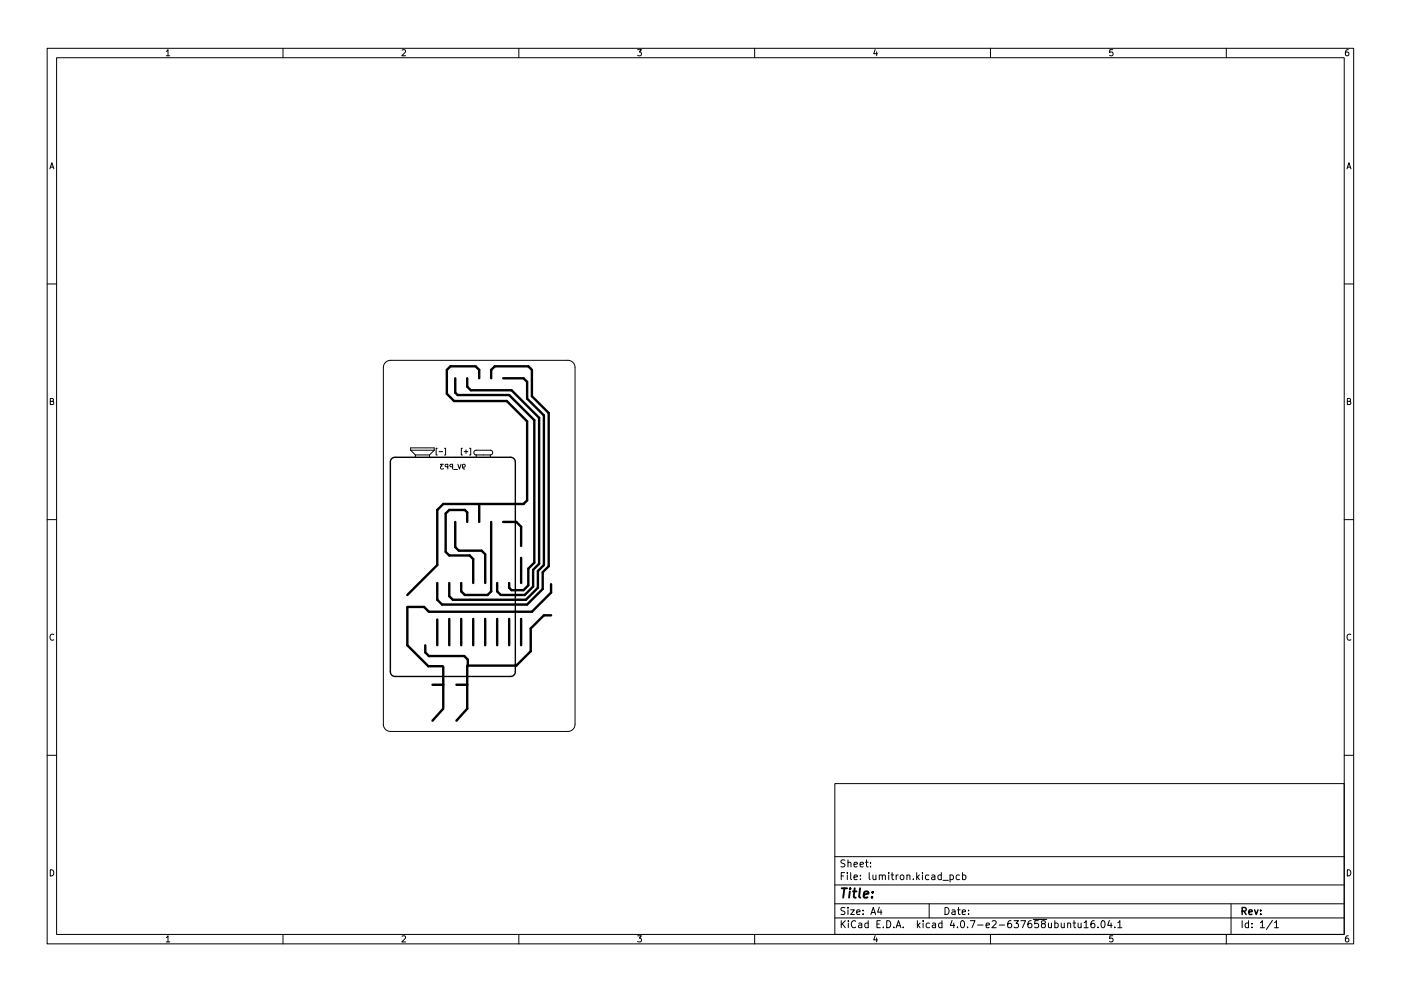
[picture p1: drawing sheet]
<svg xmlns="http://www.w3.org/2000/svg" width="297mm" height="210mm" viewBox="0 0 297 210" stroke-linecap="round" stroke-linejoin="round" font-family="sans-serif">
<g fill="none" stroke="#000" stroke-width=".21">
<path d="M10 10.2h277v190.1h-277zM12 12.2h273v186.1h-273zM35.2 10.9l.4-.4v1.3M35.2 11.8h.8M60 10.2v2M85.2 10.7l.5-.2 .3 .4-.8 .9h.8M110 10.2v2M135.2 10.5h.8l-.4 .5 .3 .2v.5l-.2 .1-.5-.1M160 10.2v2M185.6 10.5l-.4 .9h.9M185.9 11v.8M210 10.2v2"/>
<path d="M235.9 10.5h-.6l-.1 .7 .7-.1v.6l-.2 .1-.5-.1M260 10.2v2M285.9 10.5l-.4 .1-.2 .2-.1 .8 .3 .2 .4-.1v-.6l-.4-.1-.3 .3M10.6 35.8l.4-1.3 .4 1.3M10.7 35.5h.6M285.6 35.8l.4-1.3 .4 1.3M285.7 35.5h.6M10 60.2h2M81.7 76.9l.5-.3 .6-.2h37.6a1.52 1.52 0 0 1 1.5 1.6v75.7a1.52 1.52 0 0 1-1.5 1.5h-37.6a1.52 1.52 0 0 1-1.5-1.5v-75.7l.1-.7zM285 60.2h2M10.7 85.2l.5-.1 .1-.4-.6-.2v1.3h.5l.2-.4-.3-.2M87.1 95.5v-.5h5v.5"/>
<path d="M87.1 95.5h5M87.1 95.5l1 1M88.1 96.5v.5M88.1 96.5h3M91.1 96.5v.5M92.1 95.5l-1 1M92.7 95.1h-.2v1.4h.2M93.1 95.8h.8M94 98.5h-.6l.3 .4-.3 .1v.4h.6M94.2 95.1h.3v1.4h-.3M94.9 99h-.4l-.1-.4 .5-.1v1M96 99h-.5l-.1-.4 .6-.1v1"/>
<path d="M96.2 99.6h.8M97.1 98.5l.3 1 .4-1M98 98.9l.2 .2h.3l.1-.5-.4-.1-.2 .2 .1 .6 .4 .2M98 95.1h-.2v1.4h.2M98.4 95.8h.8M98.8 95.4v.8M99.6 95.1h.2v1.4h-.2M101 96.5l-.4-.1-.1-.4 .1-.3 .4-.2 3.1 .1 .3 .2 .1 .3-.2 .3-.3 .1M101 96.5h3M101 96.5v.5M104 96.5v.5M285.7 85.2l.5-.1 .1-.4-.6-.2v1.3h.5l.2-.4-.3-.2"/>
<path d="M10 110.2h2M285 110.2h2M11.4 134.7a.58 .58 0 0 0-.8 .5 .58 .58 0 0 0 .8 .5M286.4 134.7a.58 .58 0 0 0-.8 .5 .58 .58 0 0 0 .8 .5M10 160.2h2M177 166.3h108v32h-108zM285 160.2h2M10.7 184.5a.66 .66 0 0 1 .7 .7 .66 .66 0 0 1-.7 .6zM35.2 198.9l.4-.4v1.3M35.2 199.8h.8M60 198.3v2M85.2 198.7l.5-.2 .3 .4-.8 .9h.8"/>
<path d="M110 198.3v2M135.2 198.5h.8l-.4 .5 .3 .2v.5l-.2 .1-.5-.1M160 198.3v2M177 194.8h108M177 191.8h108M177 187.8h108M177 181.8h108M178.4 195.3v1.5M178.4 185.8h.5M178.6 196l.6 .8M179.1 185.1h-.7v1.5M179.1 192.6l-.5-.1-.2 .2v.4l.6 .3 .1 .3-.2 .3h-.6"/>
<path d="M179.1 182.5l-.5-.1-.2 .2v.4l.6 .3 .1 .3-.2 .3h-.6M179.2 195.3l-.8 .9M179.6 185.1v.2M179.6 185.6v1M179.8 192.5v.2M179.8 183.1l.2-.2 .4 .1v.9M179.8 182.4v1.5M179.8 193v1M179.9 195.3v.2M179.9 195.8v1M180.4 193h.7l-.7 1h.7M180.4 185.1v1.3l.2 .2"/>
<path d="M181.1 186.1l.7-.1-.1-.3-.4-.1-.2 .2v.8h.6M181.1 183.4l.7-.1-.1-.3-.4-.1-.2 .2v.8h.6M181.4 195.5a.71 .71 0 0 0-1 .5 .71 .71 0 0 0 .7 .8l.3-.1M181.6 193.5l.8-.1-.1-.3-.4-.1-.3 .2 .1 .8h.6M182.1 195.9h.5l.1 .9M182.4 183.4l.7-.1-.1-.3-.4-.1-.2 .2v.8h.6M182.4 186.5v.1M182.4 185.7v.1M182.7 196.2l-.5 .1-.2 .2 .2 .3h.5M183 193.9v.1M183 193.1v.1M183.5 182.9h.6"/>
<path d="M183.7 182.4v1.3l.4 .2M184.1 195.9l-.5-.1-.2 .3 .1 .7h.6M184.1 195.3v1.5M184.3 185.1v1.3l.2 .2M184.6 183.8v.1M184.6 183v.1M184.6 194l.5-1.5 .5 1.5M184.8 193.6h.7M185.1 185.6v1h.4l.2-.1M185.6 198.5l-.4 .9h.9M185.7 185.6v1M185.9 199v.8"/>
<path d="M185.9 196h.5M186.4 192.5l-.3 1h.9M186.4 185.8l.2-.2 .4 .1 .1 .9M186.4 185.6v1M186.6 195.3h-.7v1.5h.7M186.8 193v1M187.1 185.8l.2-.2 .3 .1 .1 .9M187.3 196.7v.1M188 195.3a.76 .76 0 0 1 .9 .8 .76 .76 0 0 1-.9 .7zM188.4 185.1v.2M188.4 185.6v1M188.9 185.6h.6"/>
<path d="M189.1 185.1v1.3l.4 .2M189.5 196.7v.1M190 196.8l.5-1.5 .5 1.5M190 185.6v1M190.1 196.4h.8M190.4 185.6l-.4 .3M191 185.7l.4-.1 .2 .3v.4l-.2 .3h-.4l-.1-.3zM191.5 196.7v.1M192.3 185.8l.2-.2 .4 .1v.9M192.3 185.6v1M193.6 186.5v.1M194.4 185.1v1.5"/>
<path d="M194.5 195.3v1.5M194.5 186.1l.4 .5M194.6 196.3l.5 .5M194.9 185.6l-.5 .6M195.1 195.8l-.6 .6M195.6 185.1v.2M195.6 185.6v1M195.7 195.3v.2M195.7 195.8v1M196.9 185.7l-.4-.1-.3 .3 .2 .7h.5M197 191.8v3M197.1 195.9l-.5-.1-.2 .3 .1 .7h.6"/>
<path d="M197.6 185.7h.5l.1 .9M197.7 195.9h.6l.1 .9M198.2 186l-.5 .1-.2 .2 .2 .3h.5M198.4 196.2l-.5 .1-.3 .2 .3 .3h.5M199.6 185.7l-.5-.1-.2 .3 .1 .7h.6M199.6 185.1v1.5M199.7 195.9l-.4-.1-.3 .3 .1 .7h.6M199.7 195.3v1.5M199.9 186.8h1.2M200.4 192.5a.76 .76 0 0 1 .8 .8 .76 .76 0 0 1-.8 .7zM201.4 185.7l.5-.1 .2 .3-.1 .7h-.6M201.4 185.6v1.5"/>
<path d="M201.9 193.1h.5l.1 .9M201.9 195.3l-.4 1h.9M202.2 195.8v1M202.5 193.4l-.5 .1-.2 .2 .2 .3h.5M203 196.7v.1M203 193h.6M203.2 192.5v1.3l.4 .2M203.4 185.7l-.4-.1-.3 .3 .2 .7h.5M203.9 195.4l.1-.1a.8 .8 0 0 1 .5 .8 .8 .8 0 0 1-.5 .7 1 1 0 0 1-.1-1.4zM204 193.5l.7-.1-.1-.3-.4-.1-.2 .2 .1 .8h.5M204.1 185.7l.4-.1 .3 .3-.2 .7h-.5M204.1 185.1v1.5"/>
<path d="M205.1 196.7v.1M205.4 193.9v.1M205.4 193.1v.1M205.7 195.3h1l-.6 1.5M207.3 196.3h1.1M209.1 196.3l.7-.1-.1-.3-.4-.1-.2 .2v.8h.6M210 198.3v2M210.4 195.5l.5-.2 .3 .5-.9 1h.9M211.9 196.3h1.1M214.4 195.3l-.5 .1a1.01 1.01 0 0 0 0 1.4l.5-.1 .1-.5-.3-.3h-.3l-.3 .3M215 195.3h.9l-.5 .6 .5 .1v.7l-.3 .1-.6-.1M216.4 195.3h1l-.6 1.5"/>
<path d="M218.6 195.3l-.4 .1a1.01 1.01 0 0 0 0 1.4l.5-.1 .1-.5-.3-.3h-.3l-.3 .3M219.1 195.1h2.8M220.1 195.3h-.7v.7l.2-.1 .5 .1 .1 .2-.1 .5-.2 .1-.5-.1M221.1 196l-.3-.3 .1-.2 .2-.2 .4 .1 .1 .4-.7 .2-.1 .3 .1 .4 .2 .1h.4l.1-.3v-.4l-.2-.1M222.3 195.8l.1 1h.3l.2-.1M222.9 195.8v1M223.6 195.9l.5-.1 .3 .3-.2 .7h-.6M223.6 195.3v1.5M225 195.8l.1 1h.3l.2-.1M225.6 195.8v1M226.4 196l.2-.2 .3 .1 .1 .9M226.4 195.8v1"/>
<path d="M227.5 195.8h.6M227.7 195.3v1.3l.4 .2M228.6 195.8v1h.4l.2-.1M229.2 195.8v1M229.9 195.8l.4-.5v1.5M229.9 196.8h.8M232 195.3l-.4 .1a1.01 1.01 0 0 0 0 1.4l.5-.1v-.5l-.2-.3h-.3l-.3 .3M232.8 196.7v.1M233.6 195.4l.2-.1a.8 .8 0 0 1 .5 .8 .8 .8 0 0 1-.5 .7 1 1 0 0 1-.2-1.4zM235.2 195.3l-.3 1h.9M235.6 195.8v1M235.9 198.5h-.6l-.1 .7 .7-.1v.6l-.2 .1-.5-.1"/>
<path d="M236.4 196.7v.1M237 195.8l.4-.5v1.5M237 196.8h.9M260 198.3v2M261 191.8v6.5M263.4 195.3v1.5M264.7 195.9l-.4-.1-.3 .3 .1 .7h.6M264.7 195.3v1.5M265.4 196.7v.1M265.4 195.9v.1M267.2 195.8l.4-.5v1.5M267.2 196.8h.9"/>
<path d="M269.8 195.3l-1.3 1.9M270.2 195.8l.4-.5v1.5M270.2 196.8h.9M285.7 184.5a.66 .66 0 0 1 .7 .7 .66 .66 0 0 1-.7 .6zM285.9 198.5l-.4 .1-.2 .3-.1 .7 .3 .2 .4-.1v-.6l-.4-.1-.3 .3"/>
</g>
<path d="M83.1 97.3l.7-.3h24.5a1 1 0 0 1 1 1v44.5a1 1 0 0 1-1 1h-24.5a1 1 0 0 1-1-1v-44.5zM263.4 193.3l.7-.1 .1-.2-.1-.3-.7-.2v1.5M263.7 193.3l.5 .7M264.8 193.5l.7-.1-.1-.3-.4-.1-.2 .2 .1 .8h.5M266 193l.4 1 .3-1M267.3 193.9v.1M267.3 193.1v.1" fill="none" stroke="#000" stroke-width=".3"/>
<path d="M178.5 188.5h1.1M179 188.5l-.2 2M180.2 189.1l-.2 1.4M180.3 188.5l-.1 .2M180.8 189.1h.8M181.2 188.5l-.2 1.7 .1 .2 .3 .1M182.4 188.5l-.3 1.7 .3 .3M183.1 189.8l1-.2v-.4h-.8l-.2 1 .2 .3 .6-.1M184.9 190.3v.2M185 189.2v.2" fill="none" stroke="#000" stroke-width=".4"/>
<g fill="none" stroke="#000" stroke-width=".51">
<path d="M96.5 80.3v3l.5 .5h10.9l5.4 5.3v30.3l-1.3 1.2v3.6l-1 1h-2.5l-.6-.5v-1M99.1 80.3v1.7l.7 .8h8.7l5.8 5.8v31l-1.3 1.3v3.6l-1.7 1.7h-5.1l-.8-.7v-1.8M101.6 80.3v-1.8l-.8-.8h-5.3l-.8 .8v5.1l1.6 1.5h11.1l4.4 4.3v16.8l-.8 .7h-17l-1.3 1.3v11.7l-6.3 6.3M104.1 80.3v-1.8l.8-.8h7.1l.8 .8v5.6l3.5 3.5v32.5l-1.2 1.3v3.6l-3.3 3.3h-18.1l-1-1.1v-3.5M106.7 80.3h4.3l.8 .7v3.6l3.5 3.5v31.8l-1.3 1.3v3.5l-2.5 2.5h-15.5l-.8-.7v-2.8M96.5 110.7v5.4l.8 .7h4.8l.8 .8v6.1M99.1 110.7v-2l-.5-.5h-3.4l-.7 .8v8.1l.7 .8h4.4l.7 .7v5.1M101.6 106.9v3.8M104.1 110.7v14.8l-.7 .7h-4.8l-.8-.7v-1.8M106.7 110.7h2.8l1 1.1v4M110.5 118.4v5.3M86.4 128.9v8l4.4 4.4h3.1"/>
<path d="M90.2 136.9v1.5l.7 .8h7.5l.8 .7v1.4M92.7 131.4v5.5M95.2 131.3v5.6M97.8 131.3v5.6M100.3 131.3v5.6M102.9 131.3v5.6M105.4 131.3v5.6M107.9 131.3v5.6M110.5 131.3v5.6M116.8 130.6h-1.5l-2.8 2.7v4.9l-3 3h-10.2M116.8 123.9v1.8l-4 4.1h-21.9l-1-1h-3.5M91.7 145.3h2.3"/>
<path d="M94 150.4l-2.3 2.5M94 141.5v8.6M96.8 145.3h2.3M99.1 141.2v9.2l-2.3 2.5"/>
</g>
</svg>
